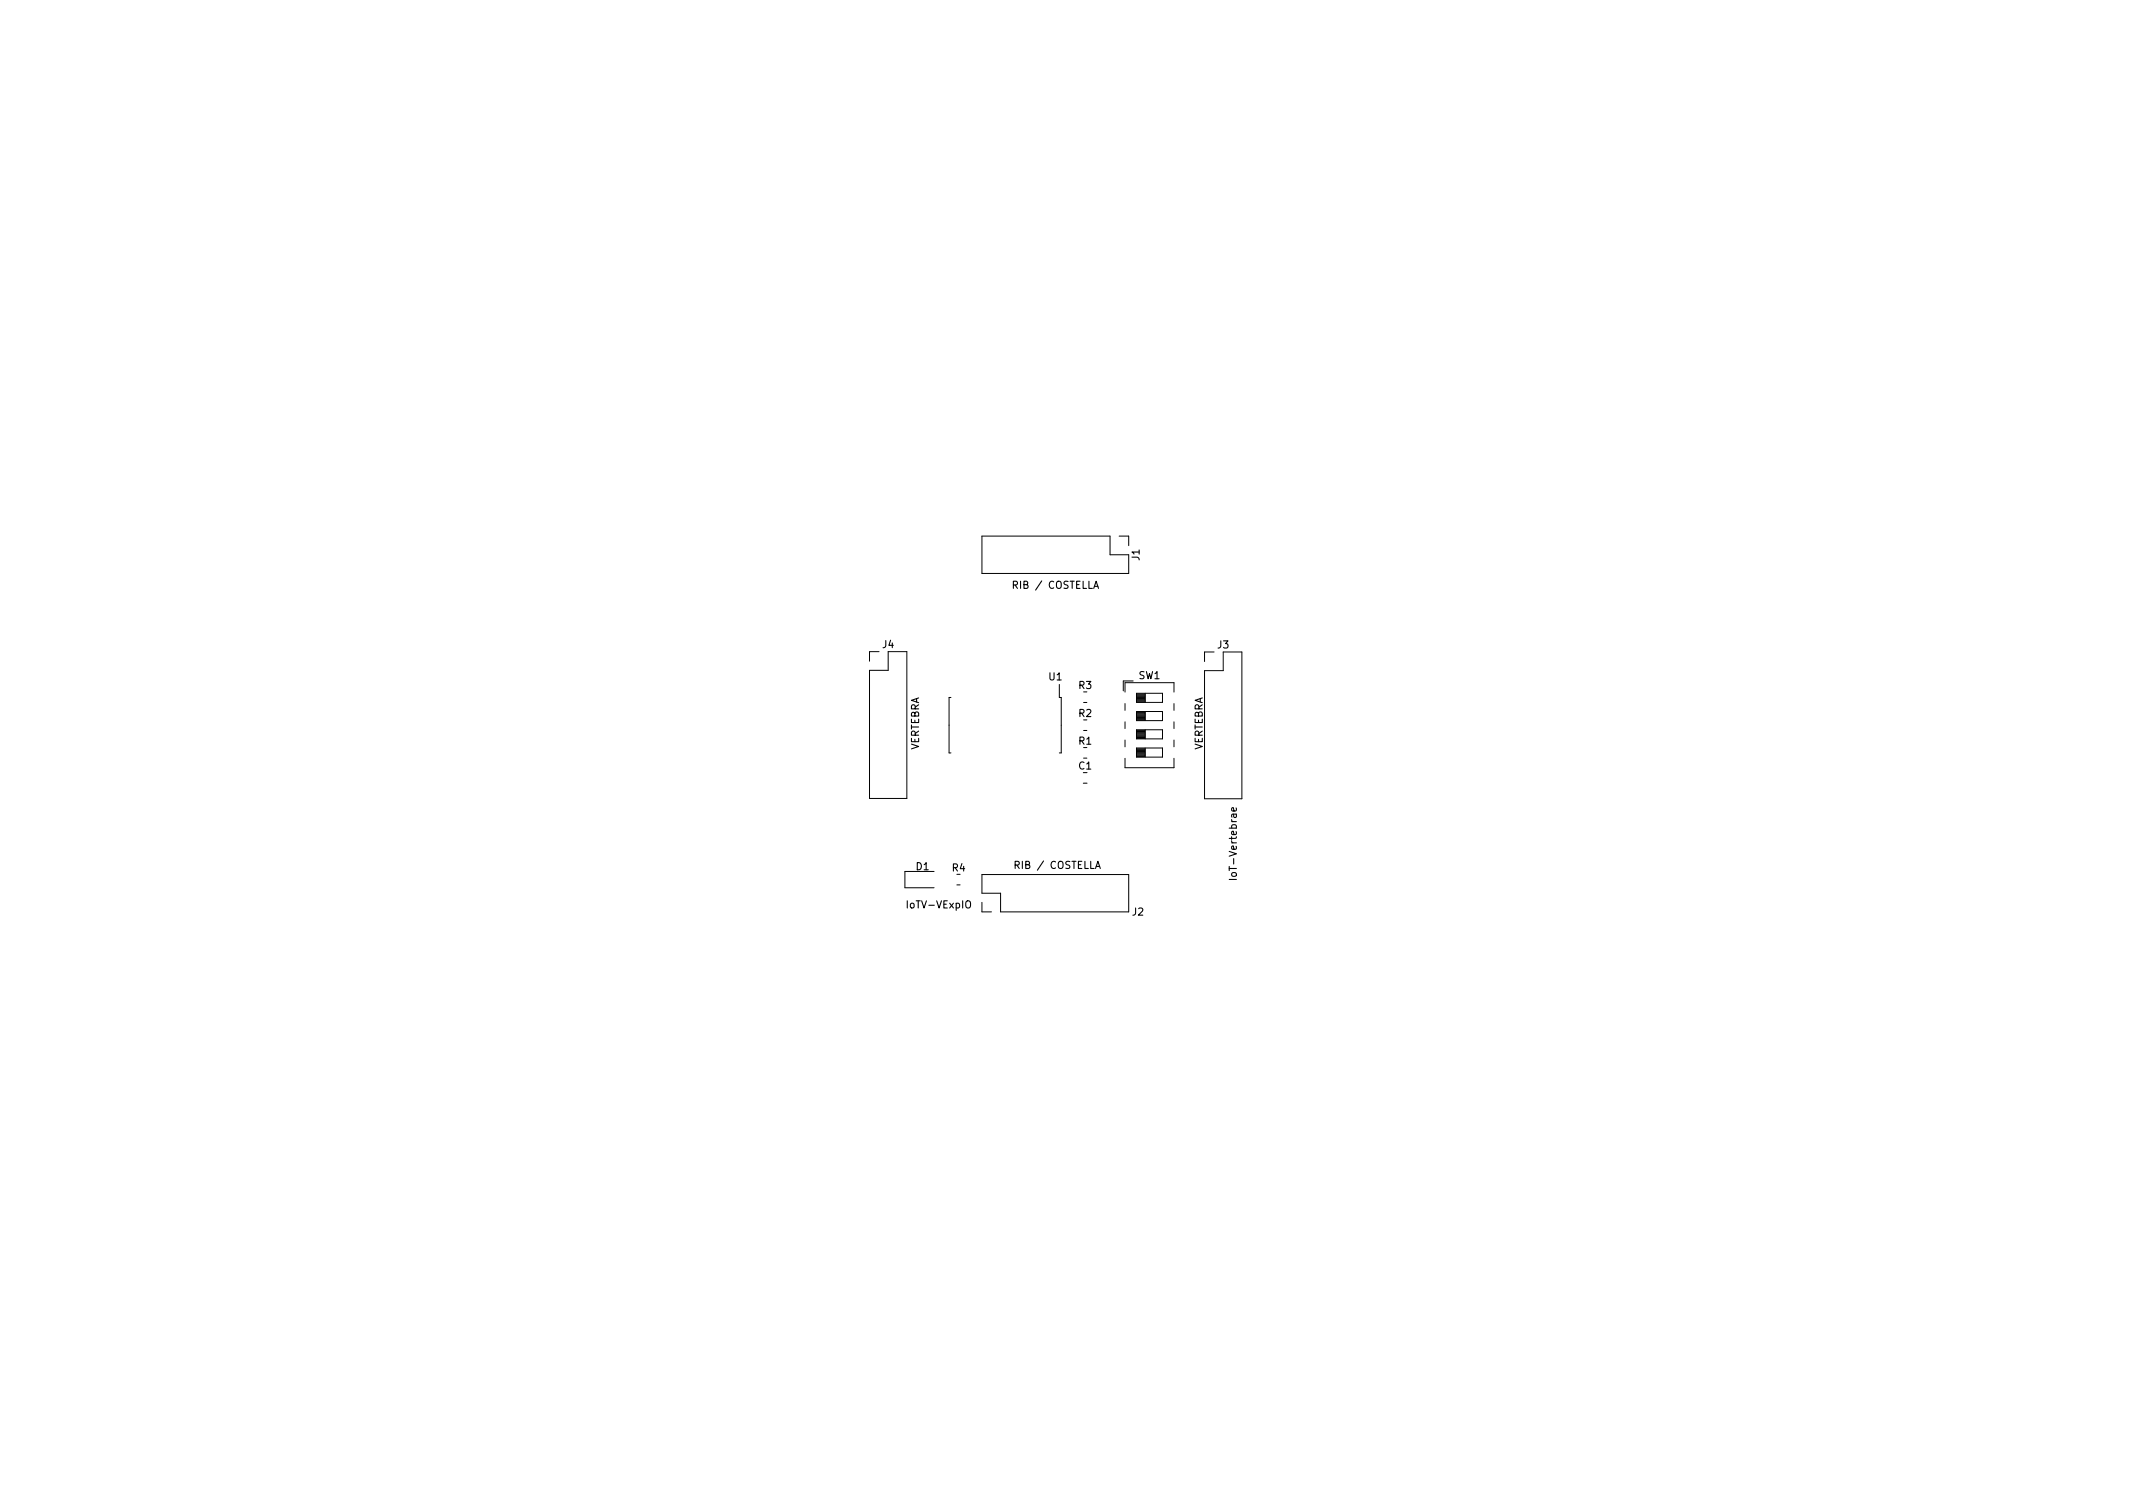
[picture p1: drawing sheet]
<svg xmlns="http://www.w3.org/2000/svg" width="297mm" height="210mm" viewBox="0 0 297 210" stroke-linecap="round" stroke-linejoin="round" font-family="sans-serif">
<defs><g id="words">
<g font-size="1.4">
<text x="141.4" y="82">RIB / COSTELLA</text>
<text x="158.7" y="78" transform="rotate(-90 158.7 78)">J1</text>
<text x="122.9" y="90.2">J4</text>
<text x="146.1" y="94.7">U1</text>
<text x="150.2" y="95.9">R3</text>
<text x="158.6" y="94.6">SW1</text>
<text x="169.6" y="90.3">J3</text>
<text x="150.2" y="99.8">R2</text>
<text x="128" y="104.6" transform="rotate(-90 128 104.6)">VERTEBRA</text>
<text x="150.2" y="107.1">C1</text>
<text x="150.2" y="103.7">R1</text>
<text x="167.5" y="104.6" transform="rotate(-90 167.5 104.6)">VERTEBRA</text>
<text x="127.6" y="121.2">D1</text>
<text x="132.6" y="121.3">R4</text>
<text x="141.7" y="121">RIB / COSTELLA</text>
<text x="172.2" y="122" transform="rotate(-90 172.2 122)">IoT-Vertebrae</text>
<text x="126.5" y="126.5">IoTV-VExpIO</text>
<text x="157.7" y="127.5">J2</text>
</g>
</g></defs>
<path d="M152.3 81.9l.3-1 .4 1M172.1 112.5l.1 .3-.2 .1h-.4v-.4h.2v.4M152.6 120.9l.3-1 .3 1M171.2 122.5h1" fill="none" stroke="#000" stroke-width=".15"/>
<g fill="none" stroke="#000" stroke-width=".14">
<path d="M136.7 74.6h17.9v2.6h2.6v2.6h-20.5zM155.9 74.6h1.3v1.4M121.1 93.3h2.6v-2.6h2.6v20.5h-5.2zM122.4 90.7h-1.3v1.4M132.4 97.1h-.2v7.7h.2M147.5 95.3v1.8h.3v7.7h-.3M150.9 97.8h.5M156.7 96.4v-1.3h6.8v1.3M156.7 98v.9M157.8 94.8h-1.4v1.4M158.3 97.1h1.2M158.3 99.9h1.2"/>
<path d="M158.3 99.3h1.2M158.3 99.1h3.6v1.2h-3.6zM158.3 97.4h1.2M158.3 96.5h3.6v1.3h-3.6zM158.3 99.4h1.2M158.3 97.7h1.2M158.3 97.5h1.2M158.3 99.8h1.2M158.3 99.7h1.2M158.3 97.6h1.2M158.3 96.8h1.2M158.3 97.3h1.2"/>
<path d="M158.3 99.2h1.2M158.3 99.6h1.2M158.3 97h1.2M158.3 96.9h1.2M158.3 96.7h1.2M159.5 96.5v1.3M159.5 99.1v1.2M163.5 98v.9M167.7 93.4h2.6v-2.6h2.6v20.4h-5.2zM169.1 90.8h-1.4v1.3M150.9 109.1h.5M150.9 101.7h.5"/>
<path d="M150.9 105.6h.5M156.7 100.5v.9M156.7 103v1M156.7 105.6v1.3h6.8v-1.3M158.3 101.7h1.2M158.3 104.8h1.2M158.3 101.6h3.6v1.3h-3.6zM158.3 104.2h3.6v1.2h-3.6zM158.3 104.3h1.2M158.3 102.1h1.2M158.3 104.5h1.2M158.3 100.3h1.2"/>
<path d="M158.3 102.2h1.2M158.3 105h1.2M158.3 105.1h1.2M158.3 101.9h1.2M158.3 102h1.2M158.3 102.7h1.2M158.3 105.2h1.2M158.3 102.5h1.2M158.3 100.2h1.2M158.3 104.9h1.2M158.3 102.6h1.2M158.3 100h1.2"/>
<path d="M158.3 102.8h1.2M158.3 104.6h1.2M158.3 104.4h1.2M158.3 102.3h1.2M158.3 105.4h1.2M159.5 101.6v1.3M159.5 104.2v1.2M163.5 100.5v.9M163.5 103v1M130.1 121.3h-4.1v2.3h4.1M133.3 123.2h.4M136.7 121.8h20.5v5.2h-17.9v-2.6h-2.6z"/>
<path d="M136.7 125.6v1.4h1.4"/>
</g>
<use href="#words"/>
</svg>
